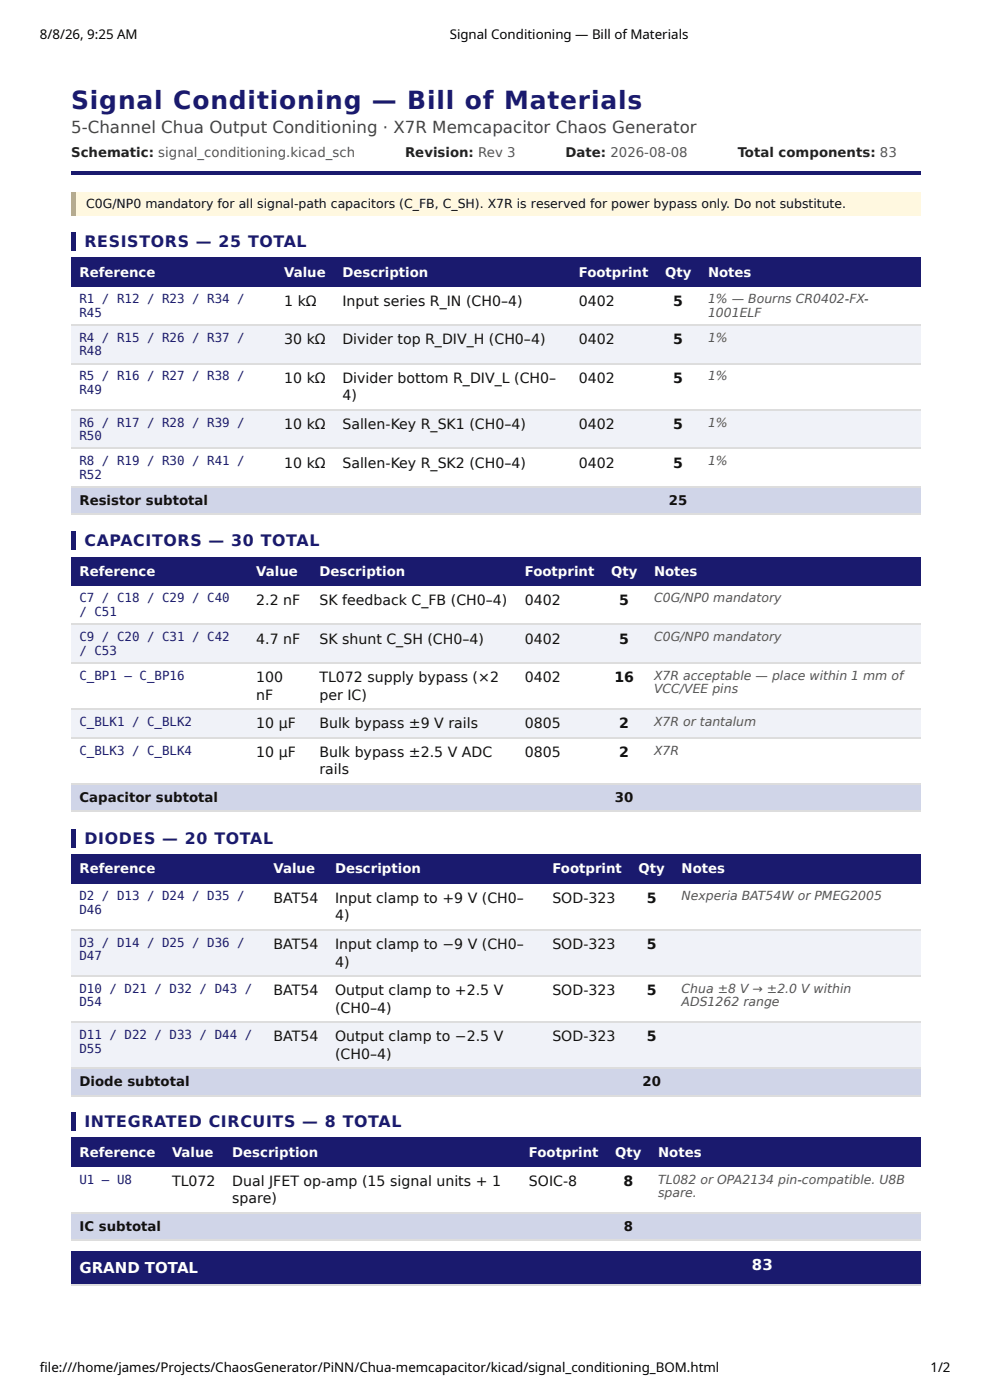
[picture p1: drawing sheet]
<svg xmlns="http://www.w3.org/2000/svg" width="210mm" height="297mm" viewBox="0 0 210 297" stroke-linecap="round" stroke-linejoin="round" font-family="sans-serif">
<defs><g id="words">
<text font-size="5.3" fill="#1a1a6e" x="15.1" y="23">Signal Conditioning — Bill of Materials</text>
<text font-size="3.5" fill="#444" x="15.1" y="28.3">5-Channel Chua Output Conditioning · X7R Memcapacitor Chaos Generator</text>
<g font-size="3.3" fill="#1a1a6e">
<text x="17.9" y="52.4">RESISTORS — 25 TOTAL</text>
<text x="17.9" y="115.9">CAPACITORS — 30 TOTAL</text>
<text x="17.9" y="179.1">DIODES — 20 TOTAL</text>
<text x="17.9" y="239.2">INTEGRATED CIRCUITS — 8 TOTAL</text>
</g>
<g font-size="3.2" fill="#fff">
<text x="159.4" y="269.3">83</text>
<text x="16.8" y="270.1">GRAND TOTAL</text>
</g>
<g font-size="3" fill="#111">
<text x="60.3" y="64.8">1 kΩ</text>
<text x="72.6" y="64.8">Input series R_IN (CH0–4)</text>
<text x="122.7" y="64.8">0402</text>
<text x="142.7" y="64.8">5</text>
<text x="60.3" y="73">30 kΩ</text>
<text x="72.6" y="73">Divider top R_DIV_H (CH0–4)</text>
<text x="122.7" y="73">0402</text>
<text x="142.7" y="73">5</text>
<text x="60.3" y="81.2">10 kΩ</text>
<text x="72.6" y="81.2">Divider bottom R_DIV_L (CH0–</text>
<text x="122.7" y="81.2">0402</text>
<text x="142.7" y="81.2">5</text>
<text x="72.6" y="84.9">4)</text>
<text x="60.3" y="91">10 kΩ</text>
<text x="72.6" y="91">Sallen-Key R_SK1 (CH0–4)</text>
<text x="122.7" y="91">0402</text>
<text x="142.7" y="91">5</text>
<text x="60.3" y="99.2">10 kΩ</text>
<text x="72.6" y="99.2">Sallen-Key R_SK2 (CH0–4)</text>
<text x="122.7" y="99.2">0402</text>
<text x="142.7" y="99.2">5</text>
<text x="54.3" y="128.3">2.2 nF</text>
<text x="67.7" y="128.3">SK feedback C_FB (CH0–4)</text>
<text x="111.3" y="128.3">0402</text>
<text x="131.3" y="128.3">5</text>
<text x="54.3" y="136.5">4.7 nF</text>
<text x="67.7" y="136.5">SK shunt C_SH (CH0–4)</text>
<text x="111.3" y="136.5">0402</text>
<text x="131.3" y="136.5">5</text>
<text x="54.3" y="144.7">100</text>
<text x="54.3" y="148.4">nF</text>
<text x="67.7" y="144.7">TL072 supply bypass (×2</text>
<text x="67.7" y="148.4">per IC)</text>
<text x="111.3" y="144.7">0402</text>
<text x="130.3" y="144.7">16</text>
<text x="54.3" y="154.5">10 µF</text>
<text x="67.7" y="154.5">Bulk bypass ±9 V rails</text>
<text x="111.3" y="154.5">0805</text>
<text x="131.3" y="154.5">2</text>
<text x="54.3" y="160.6">10 µF</text>
<text x="67.7" y="160.6">Bulk bypass ±2.5 V ADC</text>
<text x="111.3" y="160.6">0805</text>
<text x="131.3" y="160.6">2</text>
<text x="67.7" y="164.3">rails</text>
<text x="58" y="191.6">BAT54</text>
<text x="71" y="191.6">Input clamp to +9 V (CH0–</text>
<text x="117.1" y="191.6">SOD-323</text>
<text x="137.1" y="191.6">5</text>
<text x="71" y="195.3">4)</text>
<text x="58" y="201.3">BAT54</text>
<text x="71" y="201.3">Input clamp to −9 V (CH0–</text>
<text x="117.1" y="201.3">SOD-323</text>
<text x="137.1" y="201.3">5</text>
<text x="71" y="205.1">4)</text>
<text x="58" y="211.1">BAT54</text>
<text x="71" y="211.1">Output clamp to +2.5 V</text>
<text x="71" y="214.8">(CH0–4)</text>
<text x="117.1" y="211.1">SOD-323</text>
<text x="137.1" y="211.1">5</text>
<text x="58" y="220.9">BAT54</text>
<text x="71" y="220.9">Output clamp to −2.5 V</text>
<text x="117.1" y="220.9">SOD-323</text>
<text x="137.1" y="220.9">5</text>
<text x="71" y="224.6">(CH0–4)</text>
<text x="36.5" y="251.6">TL072</text>
<text x="49.2" y="251.6">Dual JFET op-amp (15 signal units + 1</text>
<text x="112.1" y="251.6">SOIC-8</text>
<text x="132.2" y="251.6">8</text>
<text x="49.2" y="255.3">spare)</text>
</g>
<g font-size="2.8">
<text x="8.5" y="8.2">8/8/26, 9:25 AM</text>
<text x="95.3" y="8.2">Signal Conditioning — Bill of Materials</text>
<text x="8.5" y="291">fi le:///home/james/Projects/ChaosGenerator/PiNN/Chua-memcapacitor/kicad/signal_conditioning_BOM.html</text>
<text x="197.3" y="291">1/2</text>
</g>
<g font-size="2.8" fill="#222">
<text x="15.1" y="33.3">Schematic: signal_conditioning.kicad_sch</text>
<text x="85.9" y="33.3">Revision: Rev 3</text>
<text x="119.9" y="33.3">Date: 2026-08-08</text>
<text x="156.4" y="33.3">Total components: 83</text>
</g>
<g font-size="2.8" fill="#fff">
<text x="16.8" y="58.7">Reference</text>
<text x="60.3" y="58.7">Value</text>
<text x="72.6" y="58.7">Description</text>
<text x="122.7" y="58.7">Footprint</text>
<text x="141" y="58.7">Qty</text>
<text x="150.1" y="58.7">Notes</text>
<text x="16.8" y="122.2">Reference</text>
<text x="54.3" y="122.2">Value</text>
<text x="67.7" y="122.2">Description</text>
<text x="111.3" y="122.2">Footprint</text>
<text x="129.6" y="122.2">Qty</text>
<text x="138.7" y="122.2">Notes</text>
<text x="16.8" y="185.2">Reference</text>
<text x="58" y="185.2">Value</text>
<text x="71" y="185.2">Description</text>
<text x="117.1" y="185.2">Footprint</text>
<text x="135.4" y="185.2">Qty</text>
<text x="144.5" y="185.2">Notes</text>
<text x="16.8" y="245.5">Reference</text>
<text x="36.5" y="245.5">Value</text>
<text x="49.2" y="245.5">Description</text>
<text x="112.1" y="245.5">Footprint</text>
<text x="130.4" y="245.5">Qty</text>
<text x="139.5" y="245.5">Notes</text>
</g>
<g font-size="2.8" fill="#111">
<text x="16.8" y="107.2">Resistor subtotal</text>
<text x="141.8" y="107.2">25</text>
<text x="16.8" y="170.1">Capacitor subtotal</text>
<text x="130.4" y="170.1">30</text>
<text x="16.8" y="230.5">Diode subtotal</text>
<text x="136.2" y="230.5">20</text>
<text x="16.8" y="261.1">IC subtotal</text>
<text x="132.2" y="261.1">8</text>
</g>
<text font-size="2.6" fill="#111" x="18.3" y="44.2">C0G/NP0 mandatory for all signal-path capacitors (C_FB, C_SH). X7R is reserved for power bypass only. Do not substitute.</text>
<g font-size="2.6" fill="#1a1a6e">
<text x="16.8" y="64.3">R1 / R12 / R23 / R34 /</text>
<text x="16.8" y="67.2">R45</text>
<text x="16.8" y="72.5">R4 / R15 / R26 / R37 /</text>
<text x="16.8" y="75.4">R48</text>
<text x="16.8" y="80.7">R5 / R16 / R27 / R38 /</text>
<text x="16.8" y="83.6">R49</text>
<text x="16.8" y="90.5">R6 / R17 / R28 / R39 /</text>
<text x="16.8" y="93.4">R50</text>
<text x="16.8" y="98.7">R8 / R19 / R30 / R41 /</text>
<text x="16.8" y="101.6">R52</text>
<text x="16.8" y="127.8">C7 / C18 / C29 / C40</text>
<text x="16.8" y="130.7">/ C51</text>
<text x="16.8" y="136">C9 / C20 / C31 / C42</text>
<text x="16.8" y="138.9">/ C53</text>
<text x="16.8" y="144.2">C_BP1 – C_BP16</text>
<text x="16.8" y="154">C_BLK1 / C_BLK2</text>
<text x="16.8" y="160.1">C_BLK3 / C_BLK4</text>
<text x="16.8" y="191">D2 / D13 / D24 / D35 /</text>
<text x="16.8" y="193.9">D46</text>
<text x="16.8" y="200.8">D3 / D14 / D25 / D36 /</text>
<text x="16.8" y="203.7">D47</text>
<text x="16.8" y="210.6">D10 / D21 / D32 / D43 /</text>
<text x="16.8" y="213.5">D54</text>
<text x="16.8" y="220.4">D11 / D22 / D33 / D44 /</text>
<text x="16.8" y="223.3">D55</text>
<text x="16.8" y="251.1">U1 – U8</text>
</g>
<g font-size="2.6" fill="#555">
<text x="150.1" y="64.3">1% — Bourns CR0402-FX-</text>
<text x="150.1" y="67.2">1001ELF</text>
<text x="150.1" y="72.5">1%</text>
<text x="150.1" y="80.7">1%</text>
<text x="150.1" y="90.5">1%</text>
<text x="150.1" y="98.7">1%</text>
<text x="138.7" y="127.8">C0G/NP0 mandatory</text>
<text x="138.7" y="136">C0G/NP0 mandatory</text>
<text x="138.7" y="144.2">X7R acceptable — place within 1 mm of</text>
<text x="138.7" y="147.1">VCC/VEE pins</text>
<text x="138.7" y="154">X7R or tantalum</text>
<text x="138.7" y="160.1">X7R</text>
<text x="144.5" y="191">Nexperia BAT54W or PMEG2005</text>
<text x="144.5" y="210.6">Chua ±8 V → ±2.0 V within</text>
<text x="144.5" y="213.5">ADS1262 range</text>
<text x="139.5" y="251.1">TL082 or OPA2134 pin-compatible. U8B</text>
<text x="139.5" y="254">spare.</text>
</g>
</g></defs>
<path d="M15.1 36.2h180v.8h-180z" fill="#1a1a6e"/>
<path d="M15.1 40.7h180v5.1h-180z" fill="#fff8e0"/>
<path d="M15.1 40.7h1v5.1h-1z" fill="#e6a800"/>
<g fill="#1a1a6e">
<path d="M15.1 49.2h1v4h-1z"/>
<path d="M15.1 54.5h43.4v6.4h-43.4z"/>
<path d="M58.5 54.5h12.4v6.4h-12.4z"/>
<path d="M70.9 54.5h50v6.4h-50z"/>
<path d="M120.9 54.5h18.3v6.4h-18.3z"/>
<path d="M139.2 54.5h9.2v6.4h-9.2z"/>
<path d="M148.4 54.5h46.7v6.4h-46.7z"/>
</g>
<g fill="#f0f2f8">
<path d="M15.1 68.8h43.4v8.2h-43.4z"/>
<path d="M58.5 68.8h12.4v8.2h-12.4z"/>
<path d="M70.9 68.8h50v8.2h-50z"/>
<path d="M120.9 68.8h18.3v8.2h-18.3z"/>
<path d="M139.2 68.8h9.2v8.2h-9.2z"/>
<path d="M148.4 68.8h46.7v8.2h-46.7z"/>
<path d="M15.1 86.8h43.4v8.2h-43.4z"/>
<path d="M58.5 86.8h12.4v8.2h-12.4z"/>
<path d="M70.9 86.8h50v8.2h-50z"/>
<path d="M120.9 86.8h18.3v8.2h-18.3z"/>
<path d="M139.2 86.8h9.2v8.2h-9.2z"/>
<path d="M148.4 86.8h46.7v8.2h-46.7z"/>
<path d="M15.1 103.2h124.1v5.8h-124.1z"/>
<path d="M139.2 103.2h9.2v5.8h-9.2z"/>
<path d="M148.4 103.2h46.7v5.8h-46.7z"/>
</g>
<g fill="#d0d5e8">
<path d="M15.1 103.2h124.1v5.8h-124.1z"/>
<path d="M139.2 103.2h9.2v5.8h-9.2z"/>
<path d="M148.4 103.2h46.7v5.8h-46.7z"/>
</g>
<path d="M15.1 68.9h180M15.1 77.1h180M15.1 86.9h180M15.1 95.1h180M15.1 103.3h180M15.1 109.1h180" fill="none" stroke="#ddd" stroke-width=".26"/>
<g fill="#1a1a6e">
<path d="M15.1 112.7h1v4h-1z"/>
<path d="M15.1 118.3h37.6v6.1h-37.6z"/>
<path d="M52.7 118.3h13.2v6.1h-13.2z"/>
<path d="M65.9 118.3h43.6v6.1h-43.6z"/>
<path d="M109.5 118.3h18.3v6.1h-18.3z"/>
<path d="M127.8 118.3h9v6.1h-9z"/>
<path d="M136.8 118.3h58.3v6.1h-58.3z"/>
</g>
<g fill="#f0f2f8">
<path d="M15.1 132.6h37.6v8.2h-37.6z"/>
<path d="M52.7 132.6h13.2v8.2h-13.2z"/>
<path d="M65.9 132.6h43.6v8.2h-43.6z"/>
<path d="M109.5 132.6h18.3v8.2h-18.3z"/>
<path d="M127.8 132.6h9v8.2h-9z"/>
<path d="M136.8 132.6h58.3v8.2h-58.3z"/>
<path d="M15.1 150.5h37.6v6.1h-37.6z"/>
<path d="M52.7 150.5h13.2v6.1h-13.2z"/>
<path d="M65.9 150.5h43.6v6.1h-43.6z"/>
<path d="M109.5 150.5h18.3v6.1h-18.3z"/>
<path d="M127.8 150.5h9v6.1h-9z"/>
<path d="M136.8 150.5h58.3v6.1h-58.3z"/>
<path d="M15.1 166.4h112.7v5.8h-112.7z"/>
<path d="M127.8 166.4h9v5.8h-9z"/>
<path d="M136.8 166.4h58.3v5.8h-58.3z"/>
</g>
<g fill="#d0d5e8">
<path d="M15.1 166.4h112.7v5.8h-112.7z"/>
<path d="M127.8 166.4h9v5.8h-9z"/>
<path d="M136.8 166.4h58.3v5.8h-58.3z"/>
</g>
<path d="M15.1 132.4h180M15.1 140.6h180M15.1 150.4h180M15.1 156.5h180M15.1 166.3h180M15.1 172.1h180" fill="none" stroke="#ddd" stroke-width=".26"/>
<g fill="#1a1a6e">
<path d="M15.1 175.9h1v4h-1z"/>
<path d="M15.1 181.2h41.3v6.4h-41.3z"/>
<path d="M56.4 181.2h12.9v6.4h-12.9z"/>
<path d="M69.3 181.2h46.1v6.4h-46.1z"/>
<path d="M115.4 181.2h18.2v6.4h-18.2z"/>
<path d="M133.6 181.2h9v6.4h-9z"/>
<path d="M142.6 181.2h52.5v6.4h-52.5z"/>
</g>
<g fill="#f0f2f8">
<path d="M15.1 197.1h41.3v9.8h-41.3z"/>
<path d="M56.4 197.1h12.9v9.8h-12.9z"/>
<path d="M69.3 197.1h46.1v9.8h-46.1z"/>
<path d="M115.4 197.1h18.2v9.8h-18.2z"/>
<path d="M133.6 197.1h9v9.8h-9z"/>
<path d="M142.6 197.1h52.5v9.8h-52.5z"/>
<path d="M15.1 216.7h41.3v9.8h-41.3z"/>
<path d="M56.4 216.7h12.9v9.8h-12.9z"/>
<path d="M69.3 216.7h46.1v9.8h-46.1z"/>
<path d="M115.4 216.7h18.2v9.8h-18.2z"/>
<path d="M133.6 216.7h9v9.8h-9z"/>
<path d="M142.6 216.7h52.5v9.8h-52.5z"/>
</g>
<g fill="#d0d5e8">
<path d="M15.1 226.5h118.5v5.8h-118.5z"/>
<path d="M133.6 226.5h9v5.8h-9z"/>
<path d="M142.6 226.5h52.5v5.8h-52.5z"/>
</g>
<path d="M15.1 197.2h180M15.1 207h180M15.1 216.8h180M15.1 226.6h180M15.1 232.4h180" fill="none" stroke="#ddd" stroke-width=".26"/>
<g fill="#1a1a6e">
<path d="M15.1 236h1v4h-1z"/>
<path d="M15.1 241.3h19.6v6.3h-19.6z"/>
<path d="M34.7 241.3h12.7v6.3h-12.7z"/>
<path d="M47.4 241.3h62.9v6.3h-62.9z"/>
<path d="M110.3 241.3h18.3v6.3h-18.3z"/>
<path d="M128.6 241.3h9.2v6.3h-9.2z"/>
<path d="M137.8 241.3h57.3v6.3h-57.3z"/>
</g>
<g fill="#f0f2f8">
<path d="M15.1 257.2h113.5v5.8h-113.5z"/>
<path d="M128.6 257.2h9.2v5.8h-9.2z"/>
<path d="M137.8 257.2h57.3v5.8h-57.3z"/>
</g>
<g fill="#d0d5e8">
<path d="M15.1 257.2h113.5v5.8h-113.5z"/>
<path d="M128.6 257.2h9.2v5.8h-9.2z"/>
<path d="M137.8 257.2h57.3v5.8h-57.3z"/>
</g>
<path d="M15.1 257.3h180M15.1 263.1h180" fill="none" stroke="#ddd" stroke-width=".26"/>
<g fill="#1a1a6e">
<path d="M15.1 265.4h128.8v7.4h-128.8z"/>
<path d="M143.9 265.4h35.5v7.4h-35.5z"/>
<path d="M179.4 265.4h15.7v7.4h-15.7z"/>
</g>
<path d="M15.1 272.7h180" fill="none" stroke="#ddd" stroke-width=".26"/>
<use href="#words"/>
</svg>
